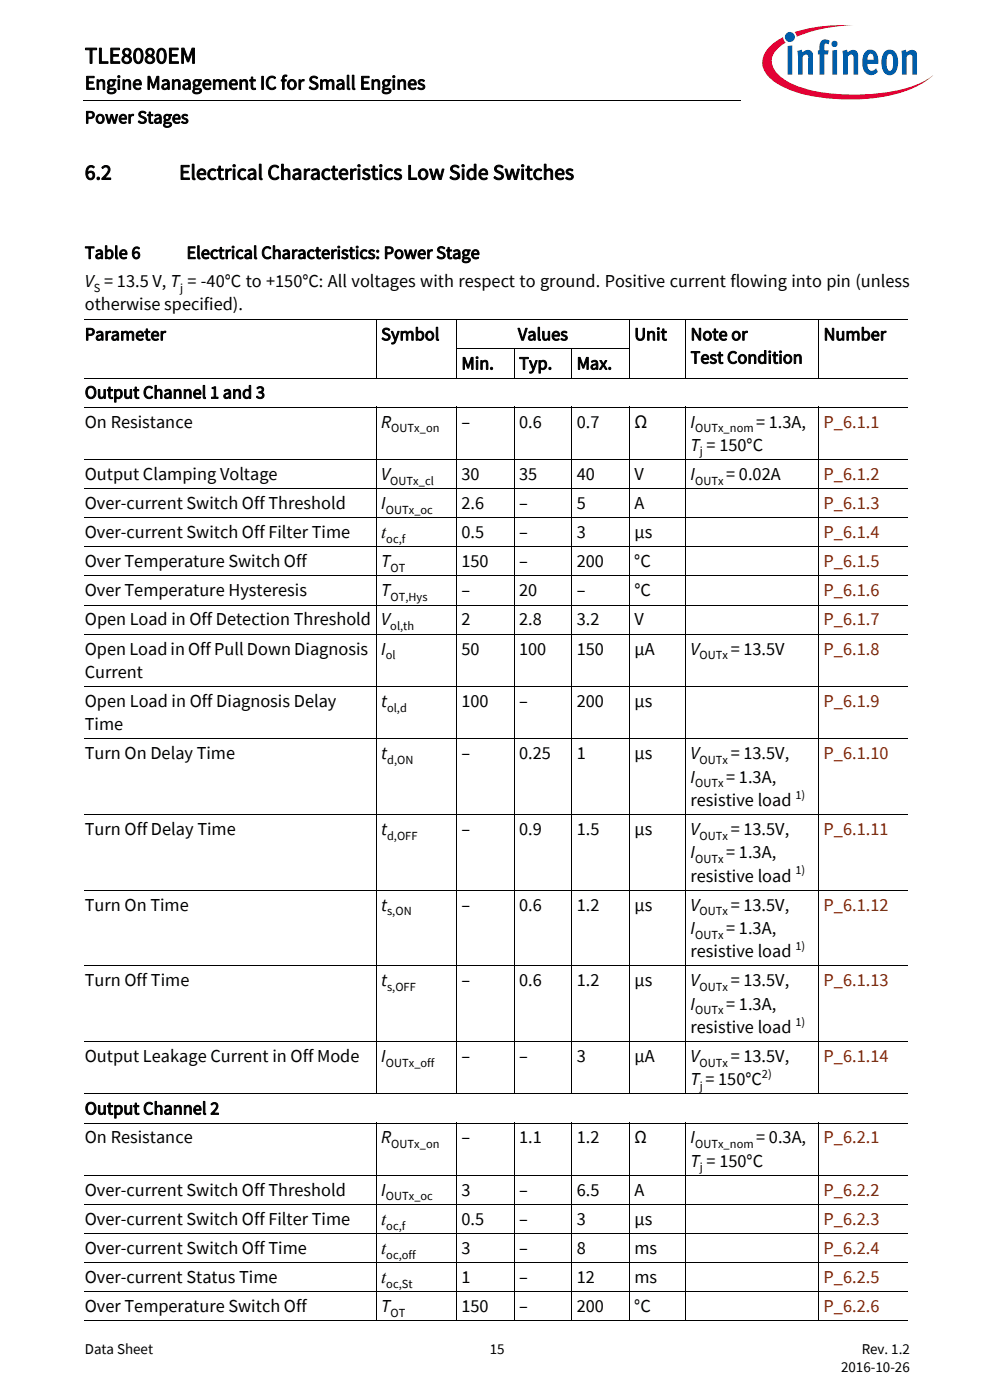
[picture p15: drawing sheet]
<svg xmlns="http://www.w3.org/2000/svg" width="210mm" height="297mm" viewBox="0 0 210 297" stroke-linecap="round" stroke-linejoin="round" font-family="sans-serif">
<defs><g id="words">
<text font-size="4.9" x="18" y="13.4">TLE8080EM</text>
<g font-size="4.6">
<text x="18" y="38.1">6.2</text>
<text x="38" y="38.1">Electrical Characteristics Low Side Switches</text>
</g>
<text font-size="4.2" x="18" y="19">Engine Management IC for Small Engines</text>
<text font-size="4" x="134.6" y="90.7">Ω</text>
<g font-size="3.9">
<text x="18" y="26.2">Power Stages</text>
<text x="18" y="54.9">Table 6</text>
<text x="39.6" y="54.9">Electrical Characteristics: Power Stage</text>
<text x="18" y="60.9">V = 13.5 V, T = -40°C to +150°C: All voltages with respect to ground. Positive current flowing into pin (unless</text>
<text x="18" y="65.8">otherwise specified).</text>
<text x="18" y="72.2">Parameter</text>
<text x="80.8" y="72.2">Symbol</text>
<text x="109.8" y="72.2">Values</text>
<text x="134.5" y="72.2">Unit</text>
<text x="146.5" y="72.2">Note or</text>
<text x="146.5" y="77.1">Test Condition</text>
<text x="174.7" y="72.2">Number</text>
<text x="97.9" y="78.4">Min.</text>
<text x="110.1" y="78.4">Typ.</text>
<text x="122.3" y="78.4">Max.</text>
<text x="18" y="84.5">Output Channel 1 and 3</text>
<text x="18" y="90.7">On Resistance</text>
<text x="80.9" y="90.7">R</text>
<text x="97.9" y="90.7">–</text>
<text x="110.1" y="90.7">0.6</text>
<text x="122.3" y="90.7">0.7</text>
<text x="146.5" y="90.7">I</text>
<text x="146.5" y="95.6">T = 150°C</text>
<text x="160.4" y="90.7">= 1.3A,</text>
<text x="18" y="101.8">Output Clamping Voltage</text>
<text x="80.9" y="101.8">V</text>
<text x="97.9" y="101.8">30</text>
<text x="110.1" y="101.8">35</text>
<text x="122.3" y="101.8">40</text>
<text x="134.6" y="101.8">V</text>
<text x="146.5" y="101.8">I</text>
<text x="154" y="101.8">= 0.02A</text>
<text x="18" y="108">Over-current Switch Off Threshold</text>
<text x="80.9" y="108">I</text>
<text x="97.9" y="108">2.6</text>
<text x="110.1" y="108">–</text>
<text x="122.3" y="108">5</text>
<text x="134.6" y="108">A</text>
<text x="18" y="114.2">Over-current Switch Off Filter Time</text>
<text x="80.9" y="114.2">t</text>
<text x="97.9" y="114.2">0.5</text>
<text x="110.1" y="114.2">–</text>
<text x="122.3" y="114.2">3</text>
<text x="134.6" y="114.2">µs</text>
<text x="18" y="120.3">Over Temperature Switch Off</text>
<text x="80.9" y="120.3">T</text>
<text x="97.9" y="120.3">150</text>
<text x="110.1" y="120.3">–</text>
<text x="122.3" y="120.3">200</text>
<text x="134.5" y="120.3">°C</text>
<text x="18" y="126.5">Over Temperature Hysteresis</text>
<text x="80.9" y="126.5">T</text>
<text x="97.9" y="126.5">–</text>
<text x="110.1" y="126.5">20</text>
<text x="122.3" y="126.5">–</text>
<text x="134.6" y="126.5">°C</text>
<text x="18" y="132.7">Open Load in Off Detection Threshold</text>
<text x="80.9" y="132.7">V</text>
<text x="97.9" y="132.7">2</text>
<text x="110.1" y="132.7">2.8</text>
<text x="122.3" y="132.7">3.2</text>
<text x="134.6" y="132.7">V</text>
<text x="18" y="138.9">Open Load in Off Pull Down Diagnosis</text>
<text x="18" y="143.8">Current</text>
<text x="80.9" y="138.9">I</text>
<text x="97.9" y="138.9">50</text>
<text x="110.1" y="138.9">100</text>
<text x="122.3" y="138.9">150</text>
<text x="134.6" y="138.9">µA</text>
<text x="146.5" y="138.9">V</text>
<text x="155" y="138.9">= 13.5V</text>
<text x="18" y="150">Open Load in Off Diagnosis Delay</text>
<text x="80.9" y="150">t</text>
<text x="97.9" y="150">100</text>
<text x="110.1" y="150">–</text>
<text x="122.3" y="150">200</text>
<text x="134.6" y="150">µs</text>
<text x="18" y="154.9">Time</text>
<text x="18" y="161.1">Turn On Delay Time</text>
<text x="80.9" y="161.1">t</text>
<text x="97.9" y="161.1">–</text>
<text x="110.1" y="161.1">0.25</text>
<text x="122.3" y="161.1">1</text>
<text x="134.6" y="161.1">µs</text>
<text x="146.5" y="161.1">V</text>
<text x="155" y="161.1">= 13.5V,</text>
<text x="146.5" y="166">I</text>
<text x="154" y="166">= 1.3A,</text>
<text x="146.5" y="171">resistive load</text>
<text x="18" y="177.1">Turn Off Delay Time</text>
<text x="80.9" y="177.1">t</text>
<text x="97.9" y="177.1">–</text>
<text x="110.1" y="177.1">0.9</text>
<text x="122.3" y="177.1">1.5</text>
<text x="134.6" y="177.1">µs</text>
<text x="146.5" y="177.1">V</text>
<text x="155" y="177.1">= 13.5V,</text>
<text x="146.5" y="182.1">I</text>
<text x="154" y="182.1">= 1.3A,</text>
<text x="146.5" y="187">resistive load</text>
<text x="18" y="193.2">Turn On Time</text>
<text x="80.9" y="193.2">t</text>
<text x="97.9" y="193.2">–</text>
<text x="110.1" y="193.2">0.6</text>
<text x="122.3" y="193.2">1.2</text>
<text x="134.6" y="193.2">µs</text>
<text x="146.5" y="193.2">V</text>
<text x="155" y="193.2">= 13.5V,</text>
<text x="146.5" y="203.1">resistive load</text>
<text x="146.5" y="198.1">I</text>
<text x="154" y="198.1">= 1.3A,</text>
<text x="18" y="209.2">Turn Off Time</text>
<text x="80.9" y="209.2">t</text>
<text x="97.9" y="209.2">–</text>
<text x="110.1" y="209.2">0.6</text>
<text x="122.3" y="209.2">1.2</text>
<text x="134.6" y="209.2">µs</text>
<text x="146.5" y="209.2">V</text>
<text x="155" y="209.2">= 13.5V,</text>
<text x="146.5" y="214.2">I</text>
<text x="154" y="214.2">= 1.3A,</text>
<text x="146.5" y="219.1">resistive load</text>
<text x="18" y="225.3">Output Leakage Current in Off Mode</text>
<text x="80.9" y="225.3">I</text>
<text x="97.9" y="225.3">–</text>
<text x="110.1" y="225.3">–</text>
<text x="122.3" y="225.3">3</text>
<text x="134.6" y="225.3">µA</text>
<text x="146.5" y="225.3">V</text>
<text x="155" y="225.3">= 13.5V,</text>
<text x="146.5" y="230.2">T = 150°C</text>
<text x="18" y="236.4">Output Channel 2</text>
<text x="18" y="242.6">On Resistance</text>
<text x="80.9" y="242.6">R</text>
<text x="97.9" y="242.6">–</text>
<text x="110.1" y="242.6">1.1</text>
<text x="122.3" y="242.6">1.2</text>
<text x="134.6" y="242.6">Ω</text>
<text x="146.5" y="242.6">I</text>
<text x="160.4" y="242.6">= 0.3A,</text>
<text x="146.5" y="247.5">T = 150°C</text>
<text x="18" y="253.7">Over-current Switch Off Threshold</text>
<text x="80.9" y="253.7">I</text>
<text x="97.9" y="253.7">3</text>
<text x="110.1" y="253.7">–</text>
<text x="122.3" y="253.7">6.5</text>
<text x="134.6" y="253.7">A</text>
<text x="18" y="259.9">Over-current Switch Off Filter Time</text>
<text x="80.9" y="259.9">t</text>
<text x="97.9" y="259.9">0.5</text>
<text x="110.1" y="259.9">–</text>
<text x="122.3" y="259.9">3</text>
<text x="134.6" y="259.9">µs</text>
<text x="18" y="266">Over-current Switch Off Time</text>
<text x="80.9" y="266">t</text>
<text x="97.9" y="266">3</text>
<text x="110.1" y="266">–</text>
<text x="122.3" y="266">8</text>
<text x="134.6" y="266">ms</text>
<text x="18" y="272.2">Over-current Status Time</text>
<text x="80.9" y="272.2">t</text>
<text x="97.9" y="272.2">1</text>
<text x="110.1" y="272.2">–</text>
<text x="122.3" y="272.2">12</text>
<text x="134.6" y="272.2">ms</text>
<text x="18" y="278.4">Over Temperature Switch Off</text>
<text x="80.9" y="278.4">T</text>
<text x="97.9" y="278.4">150</text>
<text x="110.1" y="278.4">–</text>
<text x="122.3" y="278.4">200</text>
<text x="134.5" y="278.4">°C</text>
</g>
<g font-size="3.9" fill="#802600">
<text x="174.7" y="90.7">P_6.1.1</text>
<text x="174.7" y="101.8">P_6.1.2</text>
<text x="174.7" y="108">P_6.1.3</text>
<text x="174.7" y="114.2">P_6.1.4</text>
<text x="174.7" y="120.3">P_6.1.5</text>
<text x="174.7" y="126.5">P_6.1.6</text>
<text x="174.7" y="132.7">P_6.1.7</text>
<text x="174.7" y="138.9">P_6.1.8</text>
<text x="174.7" y="150">P_6.1.9</text>
<text x="174.7" y="161.1">P_6.1.10</text>
<text x="174.7" y="177.1">P_6.1.11</text>
<text x="174.7" y="193.2">P_6.1.12</text>
<text x="174.7" y="209.2">P_6.1.13</text>
<text x="174.7" y="225.3">P_6.1.14</text>
<text x="174.7" y="242.6">P_6.2.1</text>
<text x="174.7" y="253.7">P_6.2.2</text>
<text x="174.7" y="259.9">P_6.2.3</text>
<text x="174.7" y="266">P_6.2.4</text>
<text x="174.7" y="272.2">P_6.2.5</text>
<text x="174.7" y="278.4">P_6.2.6</text>
</g>
<g font-size="3.2">
<text x="18" y="287.3">Data Sheet</text>
<text x="103.9" y="287.3">15</text>
<text x="182.8" y="287.3">Rev. 1.2</text>
<text x="178.4" y="291.2">2016-10-26</text>
</g>
<g font-size="2.6">
<text x="19.9" y="61.9">S</text>
<text x="38.2" y="61.9">j</text>
<text x="83" y="91.7">OUTx_on</text>
<text x="147.4" y="91.7">OUTx_nom</text>
<text x="148.5" y="96.6">j</text>
<text x="82.8" y="102.8">OUTx_cl</text>
<text x="147.4" y="102.8">OUTx</text>
<text x="81.8" y="108.9">OUTx_oc</text>
<text x="81.9" y="115.1">oc,f</text>
<text x="82.8" y="121.3">OT</text>
<text x="82.8" y="127.5">OT,Hys</text>
<text x="82.8" y="133.6">ol,th</text>
<text x="81.8" y="139.8">ol</text>
<text x="148.4" y="139.8">OUTx</text>
<text x="82.1" y="150.9">ol,d</text>
<text x="82.1" y="162.1">d,ON</text>
<text x="147.4" y="167">OUTx</text>
<text x="148.4" y="162.1">OUTx</text>
<text x="168.7" y="169.4">1)</text>
<text x="82.1" y="178.1">d,OFF</text>
<text x="148.4" y="178.1">OUTx</text>
<text x="147.4" y="183.1">OUTx</text>
<text x="168.7" y="185.5">1)</text>
<text x="82.1" y="194.2">s,ON</text>
<text x="148.4" y="194.2">OUTx</text>
<text x="147.4" y="199.1">OUTx</text>
<text x="168.7" y="201.5">1)</text>
<text x="82.1" y="210.2">s,OFF</text>
<text x="147.4" y="215.1">OUTx</text>
<text x="148.4" y="210.2">OUTx</text>
<text x="168.7" y="217.6">1)</text>
<text x="81.8" y="226.3">OUTx_off</text>
<text x="148.4" y="226.3">OUTx</text>
<text x="148.5" y="231.2">j</text>
<text x="161.6" y="228.7">2)</text>
<text x="83" y="243.5">OUTx_on</text>
<text x="147.4" y="243.5">OUTx_nom</text>
<text x="148.5" y="248.5">j</text>
<text x="81.8" y="254.7">OUTx_oc</text>
<text x="81.9" y="260.8">oc,f</text>
<text x="81.9" y="267">oc,off</text>
<text x="81.9" y="273.2">oc,St</text>
<text x="82.8" y="279.4">OT</text>
</g>
</g></defs>
<path d="M17.7 21.3l.1 .1z" fill="#000"/>
<path d="M17.8 21.4h140.5" fill="none" stroke="#000" stroke-width=".21"/>
<path d="M157.3 5.1h42.7v21.5h-42.7z" fill="#fff"/>
<path d="M168.6 6.8l.4 1 1.4-.5a31.9 31.9 0 0 1 10.7-1.9 32.2 32.2 0 0 0-12.5 1.4zM163.4 9.8a4.3 4.3 0 0 0 0 6.9 21.8 21.8 0 0 0 11.7 4.1 38.5 38.5 0 0 0 18.7-2.1 14.3 14.3 0 0 0 4.2-2.8 18.4 18.4 0 0 1-8.8 3.5 40.4 40.4 0 0 1-20.2-1.2l-1.6-.7a6.4 6.4 0 0 1-3.7-4.4 5.1 5.1 0 0 1 2.9-4.1l-.3-.3-.2-.8-1 .5z" fill-rule="evenodd" fill="#e30034"/>
<path d="M166.5 7.8a1.06 1.06 0 0 0 2.1 0 1.06 1.06 0 0 0-2.1 0zM167.1 9.8v6h.9v-6.2zM169.1 10.8l.2 1.3v3.7h.9v-3.8l.7-.4h.3l.2 .3v3.9h1v-3.9a1.21 1.21 0 0 0-.8-1.3 1.21 1.21 0 0 0-1.4 .5l-.1-.6zM174.3 8.6a2.41 2.41 0 0 0-.5 2.1h-.3v.9h.3v4.2h1v-4.2h.8l.2-.9h-1v-.9a.49 .49 0 0 1 .3-.6 .49 .49 0 0 1 .6 .2l.3-.7a1.45 1.45 0 0 0-1.7-.1zM176.5 10.7v5.1h1v-5.2zM176.3 9.3a.7 .7 0 0 0 1.4 0 .7 .7 0 0 0-1.4 0zM178.7 10.8l.1 5h1v-3.8a.64 .64 0 0 1 .5-.5 .64 .64 0 0 1 .7 .4v3.9h1v-3.9a1.22 1.22 0 0 0-.8-1.3 1.22 1.22 0 0 0-1.4 .5l-.2-.6zM183.7 10.8a3.9 3.9 0 0 0-.1 4.7 1.76 1.76 0 0 0 2.6-.3l-.4-.7a.99 .99 0 0 1-1.6 .1l-.2-1.1h2.3v-.2a2.3 2.3 0 0 0-1.5-2.8h-.5zM184.2 11.7a.65 .65 0 0 1 .9-.2 .65 .65 0 0 1 .2 .9v.3h-1.3zM187.7 10.9a3.9 3.9 0 0 0 .1 4.8 1.68 1.68 0 0 0 2.6-1.5 3.8 3.8 0 0 0-.7-3.3 1.59 1.59 0 0 0-2 0zM188.4 11.6l.2-.1a.86 .86 0 0 1 .8 1.2v.7a1.26 1.26 0 0 1-.6 1.6 2.12 2.12 0 0 1-.7-2.3l.1-.9zM191.2 10.8l.1 5h1v-3.8l.7-.4h.3l.2 .3v3.9h1v-4.2a1.08 1.08 0 0 0-.6-1 1.08 1.08 0 0 0-1.3 .2l-.4 .3v-.6z" fill-rule="evenodd" fill="#005da9"/>
<g fill="none" stroke="#000" stroke-width=".21">
<path d="M18 67.8h174.6M79.8 67.8v12.4M96.8 74h36.8M96.8 67.8v12.4M109.1 74v6.2M121.3 74v6.2M133.5 67.8v12.4M145.4 67.8v12.4M173.6 67.8v12.4M18 80.2h174.6M18 86.4h174.6M18 97.5h174.6"/>
<path d="M79.8 86.3v145.8M96.8 86.3v145.8M109.1 86.3v145.8M121.3 86.3v145.8M133.5 86.3v145.8M145.4 86.3v145.8M173.6 86.3v145.8M18 103.6h174.6M18 109.8h174.6M18 116h174.6M18 122.2h174.6M18 128.3h174.6"/>
<path d="M18 134.5h174.6M18 145.6h174.6M18 156.8h174.6M18 172.8h174.6M18 188.8h174.6M18 204.9h174.6M18 221h174.6M18 232.1h174.6M18 238.2h174.6M79.8 238.2v42.1M96.8 238.2v42.1M109.1 238.2v42.1"/>
<path d="M121.3 238.2v42.1M133.5 238.2v42.1M145.4 238.2v42.1M173.6 238.2v42.1M18 249.4h174.6M18 255.5h174.6M18 261.7h174.6M18 267.9h174.6M18 274h174.6M18 280.2h174.6"/>
</g>
<use href="#words"/>
</svg>
